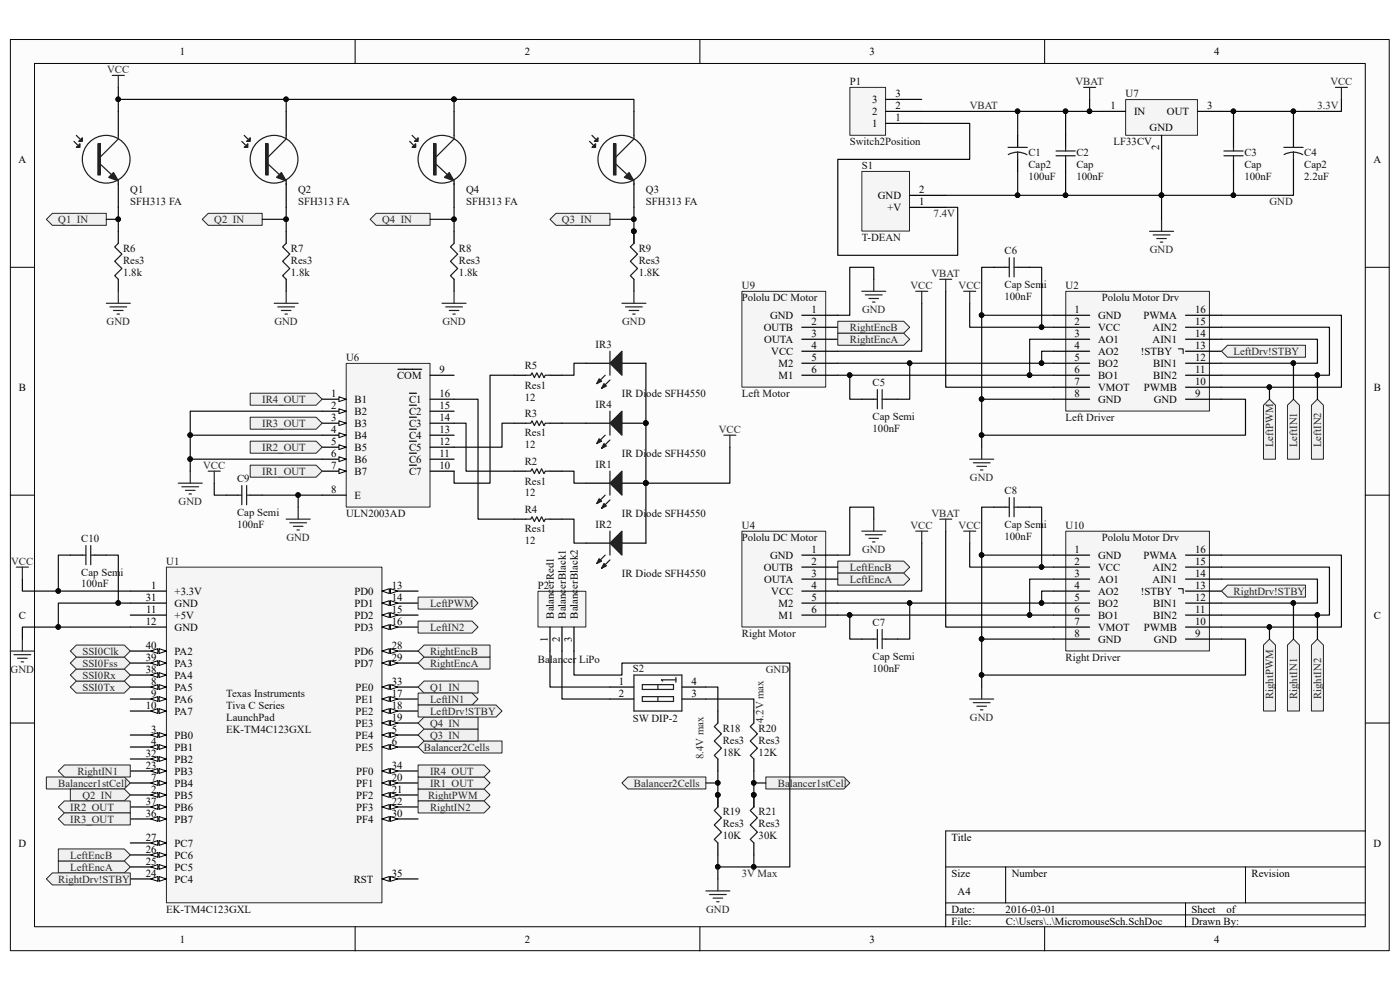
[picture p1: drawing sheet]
<svg xmlns="http://www.w3.org/2000/svg" width="297mm" height="210mm" viewBox="0 0 297 210" stroke-linecap="round" stroke-linejoin="round" font-family="sans-serif">
<defs><g id="words">
<g font-size="2.3">
<text x="38.2" y="11.7">1</text>
<text x="111.3" y="11.7">2</text>
<text x="184.5" y="11.7">3</text>
<text x="257.6" y="11.7">4</text>
<text x="185" y="21.8">3</text>
<text x="189.9" y="23.1">2</text>
<text x="189.9" y="20.6">3</text>
<text x="235.6" y="23.1">1</text>
<text x="256.1" y="23.1">3</text>
<text x="185" y="27">1</text>
<text x="185" y="24.4">2</text>
<text x="189.9" y="25.7">1</text>
<text x="240.6" y="24.4">IN</text>
<text x="243.9" y="27.7">GND</text>
<text x="247.6" y="24.4">OUT</text>
<text x="3.9" y="34.6">A</text>
<text x="245.9" y="31.9" transform="rotate(-90 245.9 31.9)">2</text>
<text x="291.4" y="34.6">A</text>
<text x="195" y="40.9">2</text>
<text x="186.2" y="42.2">GND</text>
<text x="188.3" y="44.7">+V</text>
<text x="195" y="43.5">1</text>
<text x="162.1" y="70.2">OUTB</text>
<text x="163.4" y="67.6">GND</text>
<text x="172.1" y="66.4">1</text>
<text x="172.1" y="68.9">2</text>
<text x="172.1" y="71.5">3</text>
<text x="228" y="66.4">1</text>
<text x="228" y="68.9">2</text>
<text x="228" y="71.5">3</text>
<text x="233" y="67.6">GND</text>
<text x="233" y="70.2">VCC</text>
<text x="242.6" y="67.6">PWMA</text>
<text x="244.5" y="70.2">AIN2</text>
<text x="253.5" y="71.5">14</text>
<text x="253.5" y="68.9">15</text>
<text x="253.5" y="66.4">16</text>
<text x="162.1" y="72.7">OUTA</text>
<text x="163.6" y="75.3">VCC</text>
<text x="165.1" y="77.9">M2</text>
<text x="172.1" y="74">4</text>
<text x="172.1" y="76.6">5</text>
<text x="228" y="74">4</text>
<text x="228" y="76.6">5</text>
<text x="233" y="72.7">AO1</text>
<text x="233" y="75.3">AO2</text>
<text x="233" y="77.9">BO2</text>
<text x="242.1" y="75.3">!STBY</text>
<text x="244.5" y="72.7">AIN1</text>
<text x="244.6" y="77.9">BIN1</text>
<text x="253.5" y="76.6">12</text>
<text x="253.5" y="74">13</text>
<text x="4" y="82.9">B</text>
<text x="84.2" y="80.4">COM</text>
<text x="93.3" y="79.1">9</text>
<text x="165.1" y="80.4">M1</text>
<text x="172.1" y="79.1">6</text>
<text x="228" y="79.1">6</text>
<text x="228" y="81.7">7</text>
<text x="233" y="80.4">BO1</text>
<text x="233" y="82.9">VMOT</text>
<text x="242.7" y="82.9">PWMB</text>
<text x="244.6" y="80.4">BIN2</text>
<text x="253.5" y="81.7">10</text>
<text x="253.5" y="79.1">11</text>
<text x="291.5" y="82.9">B</text>
<text x="70.2" y="84.2">1</text>
<text x="70.2" y="86.7">2</text>
<text x="70.2" y="89.3">3</text>
<text x="75.2" y="85.5">B1</text>
<text x="75.2" y="88">B2</text>
<text x="86.8" y="85.5">C1</text>
<text x="86.8" y="88">C2</text>
<text x="93.3" y="84.2">16</text>
<text x="93.3" y="89.3">14</text>
<text x="93.3" y="86.7">15</text>
<text x="228" y="84.2">8</text>
<text x="233" y="85.5">GND</text>
<text x="244.8" y="85.5">GND</text>
<text x="253.5" y="84.2">9</text>
<text x="70.2" y="91.8">4</text>
<text x="70.2" y="94.4">5</text>
<text x="75.2" y="90.6">B3</text>
<text x="75.2" y="93.1">B4</text>
<text x="75.2" y="95.6">B5</text>
<text x="86.8" y="90.6">C3</text>
<text x="86.8" y="93.1">C4</text>
<text x="86.8" y="95.6">C5</text>
<text x="93.3" y="91.8">13</text>
<text x="93.3" y="94.4">12</text>
<text x="70.2" y="96.9">6</text>
<text x="70.2" y="99.4">7</text>
<text x="75.2" y="98.2">B6</text>
<text x="75.2" y="100.7">B7</text>
<text x="86.8" y="98.2">C6</text>
<text x="86.8" y="100.7">C7</text>
<text x="93.3" y="96.9">11</text>
<text x="93.3" y="99.4">10</text>
<text x="70.2" y="104.6">8</text>
<text x="75.2" y="105.8">E</text>
<text x="163.4" y="118.5">GND</text>
<text x="172.1" y="117.3">1</text>
<text x="172.1" y="119.8">2</text>
<text x="228" y="117.3">1</text>
<text x="228" y="119.8">2</text>
<text x="233" y="118.5">GND</text>
<text x="242.6" y="118.5">PWMA</text>
<text x="253.5" y="119.8">15</text>
<text x="253.5" y="117.3">16</text>
<text x="32.1" y="124.9">1</text>
<text x="83.1" y="124.9">13</text>
<text x="162.1" y="121.1">OUTB</text>
<text x="162.1" y="123.6">OUTA</text>
<text x="172.1" y="122.3">3</text>
<text x="172.1" y="124.9">4</text>
<text x="228" y="122.3">3</text>
<text x="228" y="124.9">4</text>
<text x="233" y="121.1">VCC</text>
<text x="233" y="123.6">AO1</text>
<text x="244.5" y="123.6">AIN1</text>
<text x="244.5" y="121.1">AIN2</text>
<text x="253.5" y="124.9">13</text>
<text x="253.5" y="122.3">14</text>
<text x="4" y="131.3">C</text>
<text x="30.9" y="127.4">31</text>
<text x="31" y="130">11</text>
<text x="37" y="126.2">+3.3V</text>
<text x="37" y="131.3">+5V</text>
<text x="37" y="128.7">GND</text>
<text x="75.2" y="126.2">PD0</text>
<text x="75.2" y="128.7">PD1</text>
<text x="75.2" y="131.3">PD2</text>
<text x="83.1" y="127.4">14</text>
<text x="83.1" y="130">15</text>
<text x="117.5" y="131.2" transform="rotate(-90 117.5 131.2)">BalancerRed1</text>
<text x="120" y="131.2" transform="rotate(-90 120 131.2)">BalancerBlack1</text>
<text x="122.6" y="131.2" transform="rotate(-90 122.6 131.2)">BalancerBlack2</text>
<text x="163.6" y="126.2">VCC</text>
<text x="165.1" y="128.7">M2</text>
<text x="165.1" y="131.3">M1</text>
<text x="172.1" y="127.4">5</text>
<text x="172.1" y="130">6</text>
<text x="228" y="127.4">5</text>
<text x="228" y="130">6</text>
<text x="233" y="126.2">AO2</text>
<text x="233" y="128.7">BO2</text>
<text x="233" y="131.3">BO1</text>
<text x="242.1" y="126.2">!STBY</text>
<text x="244.6" y="131.3">BIN2</text>
<text x="244.6" y="128.7">BIN1</text>
<text x="253.5" y="130">11</text>
<text x="253.5" y="127.4">12</text>
<text x="291.5" y="131.3">C</text>
<text x="30.9" y="132.5">12</text>
<text x="30.9" y="137.6">40</text>
<text x="37" y="133.8">GND</text>
<text x="75.2" y="133.8">PD3</text>
<text x="83.1" y="132.5">16</text>
<text x="83.1" y="137.6">28</text>
<text x="116.2" y="136.2" transform="rotate(-90 116.2 136.2)">1</text>
<text x="118.7" y="136.2" transform="rotate(-90 118.7 136.2)">2</text>
<text x="121.3" y="136.2" transform="rotate(-90 121.3 136.2)">3</text>
<text x="228" y="132.5">7</text>
<text x="228" y="135.1">8</text>
<text x="233" y="133.8">VMOT</text>
<text x="233" y="136.4">GND</text>
<text x="242.7" y="133.8">PWMB</text>
<text x="244.8" y="136.4">GND</text>
<text x="253.5" y="135.1">9</text>
<text x="253.5" y="132.5">10</text>
<text x="30.9" y="142.7">38</text>
<text x="30.9" y="140.2">39</text>
<text x="37" y="144">PA4</text>
<text x="37" y="141.4">PA3</text>
<text x="37" y="138.9">PA2</text>
<text x="75.2" y="138.9">PD6</text>
<text x="75.2" y="141.4">PD7</text>
<text x="83.1" y="140.2">29</text>
<text x="32.1" y="145.2">8</text>
<text x="32.1" y="147.8">9</text>
<text x="37" y="146.5">PA5</text>
<text x="37" y="149.1">PA6</text>
<text x="75.4" y="149.1">PE1</text>
<text x="75.4" y="146.5">PE0</text>
<text x="83.1" y="147.8">17</text>
<text x="83.1" y="145.2">33</text>
<text x="131.3" y="145.2">1</text>
<text x="131.3" y="147.8">2</text>
<text x="146.7" y="145.2">4</text>
<text x="146.7" y="147.8">3</text>
<text x="30.9" y="150.3">10</text>
<text x="32.1" y="155.4">3</text>
<text x="37" y="151.6">PA7</text>
<text x="75.4" y="151.6">PE2</text>
<text x="75.4" y="154.1">PE3</text>
<text x="83.1" y="155.4">5</text>
<text x="83.1" y="150.3">18</text>
<text x="83.1" y="152.9">19</text>
<text x="30.9" y="160.5">32</text>
<text x="32.1" y="158">4</text>
<text x="37" y="156.7">PB0</text>
<text x="37" y="159.3">PB1</text>
<text x="37" y="161.8">PB2</text>
<text x="75.4" y="156.7">PE4</text>
<text x="75.4" y="159.3">PE5</text>
<text x="83.1" y="158">6</text>
<text x="30.9" y="163.1">23</text>
<text x="32.1" y="165.6">7</text>
<text x="37" y="166.9">PB4</text>
<text x="37" y="164.3">PB3</text>
<text x="75.6" y="166.9">PF1</text>
<text x="75.6" y="164.3">PF0</text>
<text x="83.1" y="165.6">20</text>
<text x="83.1" y="163.1">34</text>
<text x="30.9" y="173.2">36</text>
<text x="30.9" y="170.7">37</text>
<text x="32.1" y="168.1">2</text>
<text x="37" y="169.4">PB5</text>
<text x="37" y="172">PB6</text>
<text x="75.6" y="169.4">PF2</text>
<text x="75.6" y="172">PF3</text>
<text x="83.1" y="168.1">21</text>
<text x="83.1" y="170.7">22</text>
<text x="83.1" y="173.2">30</text>
<text x="3.9" y="179.6">D</text>
<text x="30.9" y="178.3">27</text>
<text x="37" y="179.6">PC7</text>
<text x="37" y="174.5">PB7</text>
<text x="75.6" y="174.5">PF4</text>
<text x="201.9" y="178.3">Title</text>
<text x="291.4" y="179.6">D</text>
<text x="30.9" y="186">24</text>
<text x="30.9" y="183.4">25</text>
<text x="30.9" y="180.8">26</text>
<text x="37" y="184.7">PC5</text>
<text x="37" y="182.2">PC6</text>
<text x="83.1" y="186">35</text>
<text x="201.9" y="186">Size</text>
<text x="214.6" y="186">Number</text>
<text x="265.5" y="186">Revision</text>
<text x="37" y="187.2">PC4</text>
<text x="75.1" y="187.2">RST</text>
<text x="203.2" y="189.8">A4</text>
<text x="201.9" y="193.6">Date:</text>
<text x="201.9" y="196.1">File:</text>
<text x="213.3" y="193.6">2016-03-01</text>
<text x="213.4" y="196.1">C:\Users\..\MicromouseSch.SchDoc</text>
<text x="252.8" y="193.6">Sheet</text>
<text x="252.8" y="196.1">Drawn By:</text>
<text x="260.2" y="193.6">of</text>
<text x="38.2" y="199.9">1</text>
<text x="111.3" y="199.9">2</text>
<text x="184.5" y="199.9">3</text>
<text x="257.6" y="199.9">4</text>
</g>
<g font-size="2.3" fill="#262626">
<text x="22.7" y="15.5">VCC</text>
<text x="205.7" y="23.1">VBAT</text>
<text x="228.2" y="18">VBAT</text>
<text x="279.5" y="23.1">3.3V</text>
<text x="282.2" y="18">VCC</text>
<text x="12.4" y="47.3">Q1_IN</text>
<text x="45.5" y="47.3">Q2_IN</text>
<text x="81.1" y="47.3">Q4_IN</text>
<text x="119.2" y="47.3">Q3_IN</text>
<text x="198.1" y="46">7.4V</text>
<text x="269.3" y="43.5">GND</text>
<text x="243.9" y="53.7">GND</text>
<text x="197.6" y="58.8">VBAT</text>
<text x="193.2" y="61.3">VCC</text>
<text x="203.4" y="61.3">VCC</text>
<text x="22.6" y="68.9">GND</text>
<text x="58.2" y="68.9">GND</text>
<text x="93.9" y="68.9">GND</text>
<text x="132" y="68.9">GND</text>
<text x="180.3" y="70.2">RightEncB</text>
<text x="182.9" y="66.4">GND</text>
<text x="180.3" y="72.7">RightEncA</text>
<text x="261.7" y="75.3">LeftDrv!STBY</text>
<text x="55.6" y="85.5">IR4_OUT</text>
<text x="55.6" y="95.6">IR2_OUT</text>
<text x="55.6" y="90.6">IR3_OUT</text>
<text x="152.5" y="91.8">VCC</text>
<text x="270.1" y="94.9" transform="rotate(-90 270.1 94.9)">LeftPWM</text>
<text x="275.2" y="94.9" transform="rotate(-90 275.2 94.9)">LeftIN1</text>
<text x="280.3" y="94.9" transform="rotate(-90 280.3 94.9)">LeftIN2</text>
<text x="43.1" y="99.4">VCC</text>
<text x="55.6" y="100.7">IR1_OUT</text>
<text x="205.8" y="102">GND</text>
<text x="37.9" y="107.1">GND</text>
<text x="193.2" y="112.2">VCC</text>
<text x="197.6" y="109.6">VBAT</text>
<text x="203.4" y="112.2">VCC</text>
<text x="2.4" y="119.8">VCC</text>
<text x="60.7" y="114.7">GND</text>
<text x="182.9" y="117.3">GND</text>
<text x="180.3" y="121.1">LeftEncB</text>
<text x="180.3" y="123.6">LeftEncA</text>
<text x="91.2" y="128.7">LeftPWM</text>
<text x="261.7" y="126.2">RightDrv!STBY</text>
<text x="91.2" y="133.8">LeftIN2</text>
<text x="2.2" y="142.7">GND</text>
<text x="17.5" y="144">SSI0Rx</text>
<text x="17.5" y="141.4">SSI0Fss</text>
<text x="17.5" y="138.9">SSI0Clk</text>
<text x="91.2" y="141.4">RightEncA</text>
<text x="91.2" y="138.9">RightEncB</text>
<text x="162.5" y="142.7">GND</text>
<text x="17.5" y="146.5">SSI0Tx</text>
<text x="91.2" y="146.5">Q1_IN</text>
<text x="91.2" y="149.1">LeftIN1</text>
<text x="270.1" y="148.3" transform="rotate(-90 270.1 148.3)">RightPWM</text>
<text x="275.2" y="148.3" transform="rotate(-90 275.2 148.3)">RightIN1</text>
<text x="280.3" y="148.3" transform="rotate(-90 280.3 148.3)">RightIN2</text>
<text x="91.2" y="154.1">Q4_IN</text>
<text x="91.2" y="151.6">LeftDrv!STBY</text>
<text x="162" y="153.4" transform="rotate(-90 162 153.4)">4.2V max</text>
<text x="205.8" y="152.9">GND</text>
<text x="89.9" y="159.3">Balancer2Cells</text>
<text x="91.2" y="156.7">Q3_IN</text>
<text x="149.3" y="161" transform="rotate(-90 149.3 161)">8.4V max</text>
<text x="12.4" y="166.9">Balancer1stCell</text>
<text x="16.4" y="164.3">RightIN1</text>
<text x="91.2" y="166.9">IR1_OUT</text>
<text x="91.2" y="164.3">IR4_OUT</text>
<text x="134.5" y="166.9">Balancer2Cells</text>
<text x="165" y="166.9">Balancer1stCell</text>
<text x="14.9" y="172">IR2_OUT</text>
<text x="17.5" y="169.4">Q2_IN</text>
<text x="90.8" y="169.4">RightPWM</text>
<text x="91.2" y="172">RightIN2</text>
<text x="14.9" y="174.5">IR3_OUT</text>
<text x="14.9" y="184.7">LeftEncA</text>
<text x="14.9" y="182.2">LeftEncB</text>
<text x="157.4" y="186">3V Max</text>
<text x="12.4" y="187.2">RightDrv!STBY</text>
<text x="149.8" y="193.6">GND</text>
</g>
<g font-size="2.3" fill="#0e0e0e">
<text x="180.3" y="18">P1</text>
<text x="238.8" y="20.6">U7</text>
<text x="180.3" y="30.8">Switch2Position</text>
<text x="182.8" y="35.9">S1</text>
<text x="218.2" y="33.1">C1</text>
<text x="218.2" y="35.6">Cap2</text>
<text x="228.3" y="33.1">C2</text>
<text x="228.3" y="35.6">Cap</text>
<text x="236.3" y="30.8">LF33CV</text>
<text x="264" y="33.1">C3</text>
<text x="264" y="35.6">Cap</text>
<text x="276.7" y="33.1">C4</text>
<text x="276.7" y="35.6">Cap2</text>
<text x="27.6" y="40.9">Q1</text>
<text x="63.2" y="40.9">Q2</text>
<text x="98.9" y="40.9">Q4</text>
<text x="137" y="40.9">Q3</text>
<text x="218.2" y="38.1">100uF</text>
<text x="228.3" y="38.1">100nF</text>
<text x="264" y="38.1">100nF</text>
<text x="276.7" y="38.1">2.2uF</text>
<text x="27.6" y="43.5">SFH313 FA</text>
<text x="63.2" y="43.5">SFH313 FA</text>
<text x="98.9" y="43.5">SFH313 FA</text>
<text x="137" y="43.5">SFH313 FA</text>
<text x="26.1" y="53.4">R6</text>
<text x="61.7" y="53.4">R7</text>
<text x="97.4" y="53.4">R8</text>
<text x="135.5" y="53.4">R9</text>
<text x="182.8" y="51.1">T-DEAN</text>
<text x="213.1" y="53.9">C6</text>
<text x="26.1" y="58.5">1.8k</text>
<text x="26.1" y="56">Res3</text>
<text x="61.7" y="58.5">1.8k</text>
<text x="61.7" y="56">Res3</text>
<text x="97.4" y="58.5">1.8k</text>
<text x="97.4" y="56">Res3</text>
<text x="135.5" y="58.5">1.8K</text>
<text x="135.5" y="56">Res3</text>
<text x="157.4" y="63.8">Pololu DC Motor</text>
<text x="157.4" y="61.3">U9</text>
<text x="213.1" y="63.6">100nF</text>
<text x="213.1" y="61">Cap Semi</text>
<text x="226.1" y="61.3">U2</text>
<text x="233.7" y="63.8">Pololu Motor Drv</text>
<text x="73.4" y="76.6">U6</text>
<text x="126.4" y="73.7">IR3</text>
<text x="111.3" y="78.4">R5</text>
<text x="111.3" y="82.4">Res1</text>
<text x="185.1" y="81.9">C5</text>
<text x="111.3" y="88.5">R3</text>
<text x="111.3" y="85">12</text>
<text x="126.4" y="86.5">IR4</text>
<text x="132" y="84.2">IR Diode SFH4550</text>
<text x="157.4" y="84.2">Left Motor</text>
<text x="185.1" y="89">Cap Semi</text>
<text x="226.1" y="89.3">Left Driver</text>
<text x="111.3" y="95.1">12</text>
<text x="111.3" y="92.6">Res1</text>
<text x="185.1" y="91.6">100nF</text>
<text x="111.3" y="98.7">R2</text>
<text x="126.4" y="99.2">IR1</text>
<text x="132" y="96.9">IR Diode SFH4550</text>
<text x="50.3" y="102.2">C9</text>
<text x="111.3" y="105.3">12</text>
<text x="111.3" y="102.8">Res1</text>
<text x="213.1" y="104.8">C8</text>
<text x="50.3" y="111.9">100nF</text>
<text x="50.3" y="109.4">Cap Semi</text>
<text x="73.4" y="109.6">ULN2003AD</text>
<text x="111.3" y="108.9">R4</text>
<text x="111.3" y="112.9">Res1</text>
<text x="126.4" y="111.9">IR2</text>
<text x="132" y="109.6">IR Diode SFH4550</text>
<text x="157.4" y="112.2">U4</text>
<text x="213.1" y="111.9">Cap Semi</text>
<text x="226.1" y="112.2">U10</text>
<text x="17.2" y="115">C10</text>
<text x="35.3" y="119.8">U1</text>
<text x="111.3" y="115.5">12</text>
<text x="157.4" y="114.7">Pololu DC Motor</text>
<text x="213.1" y="114.5">100nF</text>
<text x="233.7" y="114.7">Pololu Motor Drv</text>
<text x="17.2" y="124.6">100nF</text>
<text x="17.2" y="122.1">Cap Semi</text>
<text x="114.1" y="124.9">P2</text>
<text x="132" y="122.3">IR Diode SFH4550</text>
<text x="157.4" y="135.1">Right Motor</text>
<text x="185.1" y="132.8">C7</text>
<text x="114.1" y="140.7">Balancer LiPo</text>
<text x="134.2" y="142.5">S2</text>
<text x="185.1" y="142.5">100nF</text>
<text x="185.1" y="139.9">Cap Semi</text>
<text x="226.1" y="140.2">Right Driver</text>
<text x="48" y="147.8">Texas Instruments</text>
<text x="48" y="150.3">Tiva C Series</text>
<text x="48" y="152.9">LaunchPad</text>
<text x="48" y="155.4">EK-TM4C123GXL</text>
<text x="134.2" y="153.1">SW DIP-2</text>
<text x="153.3" y="155.2">R18</text>
<text x="161" y="155.2">R20</text>
<text x="153.3" y="160.3">18K</text>
<text x="153.3" y="157.7">Res3</text>
<text x="161" y="160.3">12K</text>
<text x="161" y="157.7">Res3</text>
<text x="153.3" y="173">R19</text>
<text x="161" y="173">R21</text>
<text x="153.3" y="178.1">10K</text>
<text x="153.3" y="175.5">Res3</text>
<text x="161" y="178.1">30K</text>
<text x="161" y="175.5">Res3</text>
<text x="35.3" y="193.6">EK-TM4C123GXL</text>
</g>
</g></defs>
<path d="M2.2 8.4h292.5v193.3h-292.5z" fill="#fcfcfc"/>
<path d="M2.2 8.4h292.5v193.3h-292.5z" fill="none" stroke="#000" stroke-width=".21"/>
<path d="M7.4 13.5h282.2v183.1h-282.2z" fill="#fcfcfc"/>
<g fill="none" stroke="#000" stroke-width=".21">
<path d="M7.3 13.5h282.3v183.1h-282.3zM75.3 8.4v5.1M148.5 8.4v5.1M221.6 8.4v5.1M2.2 56.7h5.1M289.7 56.7h5.1M2.2 105h5.1M289.7 105h5.1M2.2 153.4h5.1M289.7 153.4h5.1M289.7 176.3h-89.1v20.3M75.3 196.6v5.1"/>
<path d="M148.5 196.6v5.1M200.6 183.9h89.1M200.6 191.5h89.1M200.6 194.1h89.1M213.4 183.9v7.6M221.6 196.6v5.1M251.5 191.5v5.1M264.2 183.9v7.6"/>
</g>
<path d="M35.3 120.4h45.7v71.1h-45.7z" fill="#f5f5f5"/>
<path d="M35.3 120.3h45.7v71.2h-45.7z" fill="none" stroke="#262626" stroke-width=".21"/>
<path d="M27.6 125.4h7.7M27.6 168.6h7.7" fill="none" stroke="#000" stroke-width=".25"/>
<path d="M33.7 168.1l1.6 .5-1.6 .6z" fill="#fcfcfc"/>
<path d="M33.7 168.1l1.6 .5-1.6 .6z" fill="none" stroke="#000" stroke-width=".21"/>
<path d="M32 168.6l1.5-.5v1.1z" fill="#fcfcfc"/>
<path d="M32 168.6l1.5-.5v1.1z" fill="none" stroke="#000" stroke-width=".21"/>
<path d="M27.6 155.9h7.7" fill="none" stroke="#000" stroke-width=".25"/>
<path d="M33.7 155.4l1.6 .5-1.6 .5z" fill="#fcfcfc"/>
<path d="M33.7 155.4l1.6 .5-1.6 .5z" fill="none" stroke="#000" stroke-width=".21"/>
<path d="M32 155.9l1.5-.5v1z" fill="#fcfcfc"/>
<path d="M32 155.9l1.5-.5v1z" fill="none" stroke="#000" stroke-width=".21"/>
<path d="M27.6 158.5h7.7" fill="none" stroke="#000" stroke-width=".25"/>
<path d="M33.7 158l1.6 .5-1.6 .5z" fill="#fcfcfc"/>
<path d="M33.7 158l1.6 .5-1.6 .5z" fill="none" stroke="#000" stroke-width=".21"/>
<path d="M32 158.5l1.5-.5v1z" fill="#fcfcfc"/>
<path d="M32 158.5l1.5-.5v1z" fill="none" stroke="#000" stroke-width=".21"/>
<path d="M81.1 155.9h7.6" fill="none" stroke="#000" stroke-width=".25"/>
<path d="M81.1 155.9l1.5-.5v1z" fill="#fcfcfc"/>
<path d="M81.1 155.9l1.5-.5v1z" fill="none" stroke="#000" stroke-width=".21"/>
<path d="M82.8 155.4l1.6 .5-1.6 .5z" fill="#fcfcfc"/>
<path d="M82.8 155.4l1.6 .5-1.6 .5z" fill="none" stroke="#000" stroke-width=".21"/>
<path d="M81.1 158.5h7.6" fill="none" stroke="#000" stroke-width=".25"/>
<path d="M81.1 158.5l1.5-.5v1z" fill="#fcfcfc"/>
<path d="M81.1 158.5l1.5-.5v1z" fill="none" stroke="#000" stroke-width=".21"/>
<path d="M82.8 158l1.6 .5-1.6 .5z" fill="#fcfcfc"/>
<path d="M82.8 158l1.6 .5-1.6 .5z" fill="none" stroke="#000" stroke-width=".21"/>
<path d="M27.6 166.1h7.7" fill="none" stroke="#000" stroke-width=".25"/>
<path d="M33.7 165.6l1.6 .5-1.6 .5z" fill="#fcfcfc"/>
<path d="M33.7 165.6l1.6 .5-1.6 .5z" fill="none" stroke="#000" stroke-width=".21"/>
<path d="M32 166.1l1.5-.5v1z" fill="#fcfcfc"/>
<path d="M32 166.1l1.5-.5v1z" fill="none" stroke="#000" stroke-width=".21"/>
<path d="M27.6 145.7h7.7" fill="none" stroke="#000" stroke-width=".25"/>
<path d="M33.7 145.2l1.6 .5-1.6 .6z" fill="#fcfcfc"/>
<path d="M33.7 145.2l1.6 .5-1.6 .6z" fill="none" stroke="#000" stroke-width=".21"/>
<path d="M32 145.7l1.5-.5v1.1z" fill="#fcfcfc"/>
<path d="M32 145.7l1.5-.5v1.1z" fill="none" stroke="#000" stroke-width=".21"/>
<path d="M27.6 148.3h7.7" fill="none" stroke="#000" stroke-width=".25"/>
<path d="M33.7 147.8l1.6 .5-1.6 .5z" fill="#fcfcfc"/>
<path d="M33.7 147.8l1.6 .5-1.6 .5z" fill="none" stroke="#000" stroke-width=".21"/>
<path d="M32 148.3l1.5-.5v1z" fill="#fcfcfc"/>
<path d="M32 148.3l1.5-.5v1z" fill="none" stroke="#000" stroke-width=".21"/>
<path d="M27.6 150.8h7.7" fill="none" stroke="#000" stroke-width=".25"/>
<path d="M33.7 150.3l1.6 .5-1.6 .5z" fill="#fcfcfc"/>
<path d="M33.7 150.3l1.6 .5-1.6 .5z" fill="none" stroke="#000" stroke-width=".21"/>
<path d="M32 150.8l1.5-.5v1z" fill="#fcfcfc"/>
<path d="M32 150.8l1.5-.5v1z" fill="none" stroke="#000" stroke-width=".21"/>
<path d="M27.6 130.5h7.7M27.6 133h7.7M81.1 125.4h7.6" fill="none" stroke="#000" stroke-width=".25"/>
<path d="M81.1 125.4l1.5-.5v1z" fill="#fcfcfc"/>
<path d="M81.1 125.4l1.5-.5v1z" fill="none" stroke="#000" stroke-width=".21"/>
<path d="M82.8 124.9l1.6 .5-1.6 .5z" fill="#fcfcfc"/>
<path d="M82.8 124.9l1.6 .5-1.6 .5z" fill="none" stroke="#000" stroke-width=".21"/>
<path d="M81.1 127.9h7.6" fill="none" stroke="#000" stroke-width=".25"/>
<path d="M81.1 127.9l1.5-.5v1z" fill="#fcfcfc"/>
<path d="M81.1 127.9l1.5-.5v1z" fill="none" stroke="#000" stroke-width=".21"/>
<path d="M82.8 127.4l1.6 .5-1.6 .5z" fill="#fcfcfc"/>
<path d="M82.8 127.4l1.6 .5-1.6 .5z" fill="none" stroke="#000" stroke-width=".21"/>
<path d="M81.1 130.5h7.6" fill="none" stroke="#000" stroke-width=".25"/>
<path d="M81.1 130.5l1.5-.5v1z" fill="#fcfcfc"/>
<path d="M81.1 130.5l1.5-.5v1z" fill="none" stroke="#000" stroke-width=".21"/>
<path d="M82.8 130l1.6 .5-1.6 .5z" fill="#fcfcfc"/>
<path d="M82.8 130l1.6 .5-1.6 .5z" fill="none" stroke="#000" stroke-width=".21"/>
<path d="M81.1 133h7.6" fill="none" stroke="#000" stroke-width=".25"/>
<path d="M81.1 133l1.5-.5v1z" fill="#fcfcfc"/>
<path d="M81.1 133l1.5-.5v1z" fill="none" stroke="#000" stroke-width=".21"/>
<path d="M82.8 132.5l1.6 .5-1.6 .5z" fill="#fcfcfc"/>
<path d="M82.8 132.5l1.6 .5-1.6 .5z" fill="none" stroke="#000" stroke-width=".21"/>
<path d="M81.1 148.3h7.6" fill="none" stroke="#000" stroke-width=".25"/>
<path d="M81.1 148.3l1.5-.5v1z" fill="#fcfcfc"/>
<path d="M81.1 148.3l1.5-.5v1z" fill="none" stroke="#000" stroke-width=".21"/>
<path d="M82.8 147.8l1.6 .5-1.6 .5z" fill="#fcfcfc"/>
<path d="M82.8 147.8l1.6 .5-1.6 .5z" fill="none" stroke="#000" stroke-width=".21"/>
<path d="M81.1 150.8h7.6" fill="none" stroke="#000" stroke-width=".25"/>
<path d="M81.1 150.8l1.5-.5v1z" fill="#fcfcfc"/>
<path d="M81.1 150.8l1.5-.5v1z" fill="none" stroke="#000" stroke-width=".21"/>
<path d="M82.8 150.3l1.6 .5-1.6 .5z" fill="#fcfcfc"/>
<path d="M82.8 150.3l1.6 .5-1.6 .5z" fill="none" stroke="#000" stroke-width=".21"/>
<path d="M81.1 153.4h7.6" fill="none" stroke="#000" stroke-width=".25"/>
<path d="M81.1 153.4l1.5-.5v1z" fill="#fcfcfc"/>
<path d="M81.1 153.4l1.5-.5v1z" fill="none" stroke="#000" stroke-width=".21"/>
<path d="M82.8 152.9l1.6 .5-1.6 .5z" fill="#fcfcfc"/>
<path d="M82.8 152.9l1.6 .5-1.6 .5z" fill="none" stroke="#000" stroke-width=".21"/>
<path d="M81.1 166.1h7.6" fill="none" stroke="#000" stroke-width=".25"/>
<path d="M81.1 166.1l1.5-.5v1z" fill="#fcfcfc"/>
<path d="M81.1 166.1l1.5-.5v1z" fill="none" stroke="#000" stroke-width=".21"/>
<path d="M82.8 165.6l1.6 .5-1.6 .5z" fill="#fcfcfc"/>
<path d="M82.8 165.6l1.6 .5-1.6 .5z" fill="none" stroke="#000" stroke-width=".21"/>
<path d="M81.1 168.6h7.6" fill="none" stroke="#000" stroke-width=".25"/>
<path d="M81.1 168.6l1.5-.5v1.1z" fill="#fcfcfc"/>
<path d="M81.1 168.6l1.5-.5v1.1z" fill="none" stroke="#000" stroke-width=".21"/>
<path d="M82.8 168.1l1.6 .5-1.6 .6z" fill="#fcfcfc"/>
<path d="M82.8 168.1l1.6 .5-1.6 .6z" fill="none" stroke="#000" stroke-width=".21"/>
<path d="M81.1 171.2h7.6" fill="none" stroke="#000" stroke-width=".25"/>
<path d="M81.1 171.2l1.5-.5v1z" fill="#fcfcfc"/>
<path d="M81.1 171.2l1.5-.5v1z" fill="none" stroke="#000" stroke-width=".21"/>
<path d="M82.8 170.7l1.6 .5-1.6 .5z" fill="#fcfcfc"/>
<path d="M82.8 170.7l1.6 .5-1.6 .5z" fill="none" stroke="#000" stroke-width=".21"/>
<path d="M27.6 163.6h7.7" fill="none" stroke="#000" stroke-width=".25"/>
<path d="M33.7 163l1.6 .6-1.6 .5z" fill="#fcfcfc"/>
<path d="M33.7 163l1.6 .6-1.6 .5z" fill="none" stroke="#000" stroke-width=".21"/>
<path d="M32 163.6l1.5-.6v1.1z" fill="#fcfcfc"/>
<path d="M32 163.6l1.5-.6v1.1z" fill="none" stroke="#000" stroke-width=".21"/>
<path d="M27.6 186.5h7.7" fill="none" stroke="#000" stroke-width=".25"/>
<path d="M33.7 185.9l1.6 .6-1.6 .5z" fill="#fcfcfc"/>
<path d="M33.7 185.9l1.6 .6-1.6 .5z" fill="none" stroke="#000" stroke-width=".21"/>
<path d="M32 186.5l1.5-.6v1.1z" fill="#fcfcfc"/>
<path d="M32 186.5l1.5-.6v1.1z" fill="none" stroke="#000" stroke-width=".21"/>
<path d="M27.6 183.9h7.7" fill="none" stroke="#000" stroke-width=".25"/>
<path d="M33.7 183.4l1.6 .5-1.6 .5z" fill="#fcfcfc"/>
<path d="M33.7 183.4l1.6 .5-1.6 .5z" fill="none" stroke="#000" stroke-width=".21"/>
<path d="M32 183.9l1.5-.5v1z" fill="#fcfcfc"/>
<path d="M32 183.9l1.5-.5v1z" fill="none" stroke="#000" stroke-width=".21"/>
<path d="M27.6 181.4h7.7" fill="none" stroke="#000" stroke-width=".25"/>
<path d="M33.7 180.9l1.6 .5-1.6 .5z" fill="#fcfcfc"/>
<path d="M33.7 180.9l1.6 .5-1.6 .5z" fill="none" stroke="#000" stroke-width=".21"/>
<path d="M32 181.4l1.5-.5v1z" fill="#fcfcfc"/>
<path d="M32 181.4l1.5-.5v1z" fill="none" stroke="#000" stroke-width=".21"/>
<path d="M27.6 178.8h7.7" fill="none" stroke="#000" stroke-width=".25"/>
<path d="M33.7 178.3l1.6 .5-1.6 .5z" fill="#fcfcfc"/>
<path d="M33.7 178.3l1.6 .5-1.6 .5z" fill="none" stroke="#000" stroke-width=".21"/>
<path d="M32 178.8l1.5-.5v1z" fill="#fcfcfc"/>
<path d="M32 178.8l1.5-.5v1z" fill="none" stroke="#000" stroke-width=".21"/>
<path d="M81.1 138.1h7.6" fill="none" stroke="#000" stroke-width=".25"/>
<path d="M81.1 138.1l1.5-.5v1z" fill="#fcfcfc"/>
<path d="M81.1 138.1l1.5-.5v1z" fill="none" stroke="#000" stroke-width=".21"/>
<path d="M82.8 137.6l1.6 .5-1.6 .5z" fill="#fcfcfc"/>
<path d="M82.8 137.6l1.6 .5-1.6 .5z" fill="none" stroke="#000" stroke-width=".21"/>
<path d="M81.1 140.7h7.6" fill="none" stroke="#000" stroke-width=".25"/>
<path d="M81.1 140.7l1.5-.6v1.1z" fill="#fcfcfc"/>
<path d="M81.1 140.7l1.5-.6v1.1z" fill="none" stroke="#000" stroke-width=".21"/>
<path d="M82.8 140.1l1.6 .6-1.6 .5z" fill="#fcfcfc"/>
<path d="M82.8 140.1l1.6 .6-1.6 .5z" fill="none" stroke="#000" stroke-width=".21"/>
<path d="M81.1 173.7h7.6" fill="none" stroke="#000" stroke-width=".25"/>
<path d="M81.1 173.7l1.5-.5v1z" fill="#fcfcfc"/>
<path d="M81.1 173.7l1.5-.5v1z" fill="none" stroke="#000" stroke-width=".21"/>
<path d="M82.8 173.2l1.6 .5-1.6 .5z" fill="#fcfcfc"/>
<path d="M82.8 173.2l1.6 .5-1.6 .5z" fill="none" stroke="#000" stroke-width=".21"/>
<path d="M27.6 127.9h7.7M27.6 161h7.7" fill="none" stroke="#000" stroke-width=".25"/>
<path d="M33.7 160.5l1.6 .5-1.6 .5z" fill="#fcfcfc"/>
<path d="M33.7 160.5l1.6 .5-1.6 .5z" fill="none" stroke="#000" stroke-width=".21"/>
<path d="M32 161l1.5-.5v1z" fill="#fcfcfc"/>
<path d="M32 161l1.5-.5v1z" fill="none" stroke="#000" stroke-width=".21"/>
<path d="M81.1 145.7h7.6" fill="none" stroke="#000" stroke-width=".25"/>
<path d="M81.1 145.7l1.5-.5v1.1z" fill="#fcfcfc"/>
<path d="M81.1 145.7l1.5-.5v1.1z" fill="none" stroke="#000" stroke-width=".21"/>
<path d="M82.8 145.2l1.6 .5-1.6 .6z" fill="#fcfcfc"/>
<path d="M82.8 145.2l1.6 .5-1.6 .6z" fill="none" stroke="#000" stroke-width=".21"/>
<path d="M81.1 163.6h7.6" fill="none" stroke="#000" stroke-width=".25"/>
<path d="M81.1 163.6l1.5-.6v1.1z" fill="#fcfcfc"/>
<path d="M81.1 163.6l1.5-.6v1.1z" fill="none" stroke="#000" stroke-width=".21"/>
<path d="M82.8 163l1.6 .6-1.6 .5z" fill="#fcfcfc"/>
<path d="M82.8 163l1.6 .6-1.6 .5z" fill="none" stroke="#000" stroke-width=".21"/>
<path d="M81.1 186.5h7.6" fill="none" stroke="#000" stroke-width=".25"/>
<path d="M81.1 186.5l1.5-.6v1.1z" fill="#fcfcfc"/>
<path d="M81.1 186.5l1.5-.6v1.1z" fill="none" stroke="#000" stroke-width=".21"/>
<path d="M82.8 185.9l1.6 .6-1.6 .5z" fill="#fcfcfc"/>
<path d="M82.8 185.9l1.6 .6-1.6 .5z" fill="none" stroke="#000" stroke-width=".21"/>
<path d="M27.6 173.7h7.7" fill="none" stroke="#000" stroke-width=".25"/>
<path d="M33.7 173.2l1.6 .5-1.6 .5z" fill="#fcfcfc"/>
<path d="M33.7 173.2l1.6 .5-1.6 .5z" fill="none" stroke="#000" stroke-width=".21"/>
<path d="M32 173.7l1.5-.5v1z" fill="#fcfcfc"/>
<path d="M32 173.7l1.5-.5v1z" fill="none" stroke="#000" stroke-width=".21"/>
<path d="M27.6 171.2h7.7" fill="none" stroke="#000" stroke-width=".25"/>
<path d="M33.7 170.7l1.6 .5-1.6 .5z" fill="#fcfcfc"/>
<path d="M33.7 170.7l1.6 .5-1.6 .5z" fill="none" stroke="#000" stroke-width=".21"/>
<path d="M32 171.2l1.5-.5v1z" fill="#fcfcfc"/>
<path d="M32 171.2l1.5-.5v1z" fill="none" stroke="#000" stroke-width=".21"/>
<path d="M27.6 143.2h7.7" fill="none" stroke="#000" stroke-width=".25"/>
<path d="M33.7 142.7l1.6 .5-1.6 .5z" fill="#fcfcfc"/>
<path d="M33.7 142.7l1.6 .5-1.6 .5z" fill="none" stroke="#000" stroke-width=".21"/>
<path d="M32 143.2l1.5-.5v1z" fill="#fcfcfc"/>
<path d="M32 143.2l1.5-.5v1z" fill="none" stroke="#000" stroke-width=".21"/>
<path d="M27.6 140.7h7.7" fill="none" stroke="#000" stroke-width=".25"/>
<path d="M33.7 140.1l1.6 .6-1.6 .5z" fill="#fcfcfc"/>
<path d="M33.7 140.1l1.6 .6-1.6 .5z" fill="none" stroke="#000" stroke-width=".21"/>
<path d="M32 140.7l1.5-.6v1.1z" fill="#fcfcfc"/>
<path d="M32 140.7l1.5-.6v1.1z" fill="none" stroke="#000" stroke-width=".21"/>
<path d="M27.6 138.1h7.7" fill="none" stroke="#000" stroke-width=".25"/>
<path d="M33.7 137.6l1.6 .5-1.6 .5z" fill="#fcfcfc"/>
<path d="M33.7 137.6l1.6 .5-1.6 .5z" fill="none" stroke="#000" stroke-width=".21"/>
<path d="M32 138.1l1.5-.5v1z" fill="#fcfcfc"/>
<path d="M32 138.1l1.5-.5v1z" fill="none" stroke="#000" stroke-width=".21"/>
<path d="M226.1 61.8h30.5v25.4h-30.5z" fill="#f5f5f5"/>
<path d="M226.1 61.8h30.5v25.4h-30.5z" fill="none" stroke="#262626" stroke-width=".21"/>
<g fill="none" stroke="#000" stroke-width=".25">
<path d="M223.5 66.9h7.7M223.5 69.4h7.7M223.5 72h7.7M223.5 74.5h7.7M223.5 77.1h7.7M223.5 79.6h7.7M251.5 66.9h7.6M251.5 69.4h7.6M251.5 72h7.6M251.5 74.5h7.6M251.5 77.1h7.6M251.5 79.6h7.6"/>
<path d="M223.5 82.1h7.7M223.5 84.7h7.7M251.5 82.1h7.6M251.5 84.7h7.6"/>
</g>
<path d="M250 74h1v1" fill="none" stroke="#000" stroke-width=".21"/>
<path d="M157.4 61.8h17.8v20.3h-17.8z" fill="#f5f5f5"/>
<path d="M157.4 61.8h17.8v20.3h-17.8z" fill="none" stroke="#262626" stroke-width=".21"/>
<path d="M170.1 66.9h7.6M170.1 69.4h7.6M170.1 72h7.6M170.1 74.5h7.6M170.1 77.1h7.6M170.1 79.6h7.6M124.3 102.5h5.1M131.9 102.5h5.1" fill="none" stroke="#000" stroke-width=".25"/>
<circle cx="137" cy="102.5" r=".48" fill="#0e0e0e" stroke="#0e0e0e" stroke-width=".21"/>
<path d="M129.4 102.5l2.5-2.5v5z" fill="#1c1c1c"/>
<path d="M128.4 105l-1.8 1.8M129.4 102.5l2.5-2.5v5zM129.4 106.1l-1.8 1.7" fill="none" stroke="#1c1c1c" stroke-width=".25"/>
<path d="M127.1 105.8l.5 .5-1 .5z" fill="#1c1c1c"/>
<path d="M127.1 105.8l.5 .5-1 .5z" fill="none" stroke="#1c1c1c" stroke-width=".25"/>
<path d="M128.1 106.8l.5 .5-1 .5z" fill="#1c1c1c"/>
<path d="M129.4 100v5M128.1 106.8l.5 .5-1 .5z" fill="none" stroke="#1c1c1c" stroke-width=".25"/>
<circle cx="137" cy="102.5" r=".48" fill="#0e0e0e" stroke="#0e0e0e" stroke-width=".21"/>
<path d="M124.3 115.2h5.1M131.9 115.2h5.1" fill="none" stroke="#000" stroke-width=".25"/>
<path d="M129.4 115.2l2.5-2.5v5.1z" fill="#1c1c1c"/>
<path d="M128.4 117.8l-1.8 1.7M129.4 115.2l2.5-2.5v5.1zM129.4 118.8l-1.8 1.8" fill="none" stroke="#1c1c1c" stroke-width=".25"/>
<path d="M127.1 118.5l.5 .5-1 .5z" fill="#1c1c1c"/>
<path d="M127.1 118.5l.5 .5-1 .5z" fill="none" stroke="#1c1c1c" stroke-width=".25"/>
<path d="M128.1 119.5l.5 .6-1 .5z" fill="#1c1c1c"/>
<path d="M128.1 119.5l.5 .6-1 .5zM129.4 112.7v5.1" fill="none" stroke="#1c1c1c" stroke-width=".25"/>
<path d="M124.3 77.1h5.1M131.9 77.1h5.1" fill="none" stroke="#000" stroke-width=".25"/>
<path d="M129.4 77.1l2.5-2.6v5.1z" fill="#1c1c1c"/>
<path d="M128.4 79.6l-1.8 1.8M129.4 77.1l2.5-2.6v5.1zM129.4 80.6l-1.8 1.8" fill="none" stroke="#1c1c1c" stroke-width=".25"/>
<path d="M127.1 80.4l.5 .5-1 .5z" fill="#1c1c1c"/>
<path d="M127.1 80.4l.5 .5-1 .5z" fill="none" stroke="#1c1c1c" stroke-width=".25"/>
<path d="M128.1 81.4l.5 .5-1 .5z" fill="#1c1c1c"/>
<path d="M129.4 74.5v5.1M128.1 81.4l.5 .5-1 .5z" fill="none" stroke="#1c1c1c" stroke-width=".25"/>
<path d="M124.3 89.8h5.1M131.9 89.8h5.1" fill="none" stroke="#000" stroke-width=".25"/>
<circle cx="137" cy="89.8" r=".48" fill="#0e0e0e" stroke="#0e0e0e" stroke-width=".21"/>
<path d="M129.4 89.8l2.5-2.6v5.1z" fill="#1c1c1c"/>
<path d="M128.4 92.3l-1.8 1.8M129.4 89.8l2.5-2.6v5.1zM129.4 93.3l-1.8 1.8" fill="none" stroke="#1c1c1c" stroke-width=".25"/>
<path d="M127.1 93.1l.5 .5-1 .5z" fill="#1c1c1c"/>
<path d="M127.1 93.1l.5 .5-1 .5z" fill="none" stroke="#1c1c1c" stroke-width=".25"/>
<path d="M128.1 94.1l.5 .5-1 .5z" fill="#1c1c1c"/>
<path d="M15.7 30l.7 .8M16.2 28.7l.8 .8M128.1 94.1l.5 .5-1 .5zM129.4 87.2v5.1" fill="none" stroke="#1c1c1c" stroke-width=".25"/>
<circle cx="137" cy="89.8" r=".48" fill="#0e0e0e" stroke="#0e0e0e" stroke-width=".21"/>
<path d="M25.1 23.6v5.1M25.1 38.9v5.1" fill="none" stroke="#000" stroke-width=".25"/>
<path d="M20.8 30.5h.5v6.6h-.5z" fill-rule="evenodd" fill="#1c1c1c"/>
<path d="M20.8 30.5h.5v6.6h-.5zM21.3 34.8l3.8 3.6v.8M25.1 28.7v.8l-3.8 3.8" fill="none" stroke="#1c1c1c" stroke-width=".25"/>
<path d="M23.1 37.6l1-1 1 1.8z" fill="#1c1c1c"/>
<g fill="none" stroke="#1c1c1c" stroke-width=".25">
<path d="M23.1 37.6l1-1 1 1.8z"/>
<circle cx="22.5" cy="33.8" r="5.1"/>
</g>
<path d="M16.7 30l.8-.8v.8z" fill="#1c1c1c"/>
<path d="M16.7 30l.8-.8v.8z" fill="none" stroke="#1c1c1c" stroke-width=".25"/>
<path d="M16.2 31.3l.8-.8v.8z" fill="#1c1c1c"/>
<path d="M16.2 31.3l.8-.8v.8zM51.3 30l.8 .8M51.8 28.7l.8 .8" fill="none" stroke="#1c1c1c" stroke-width=".25"/>
<path d="M60.7 23.6v5.1M60.7 38.9v5.1" fill="none" stroke="#000" stroke-width=".25"/>
<path d="M56.4 30.5h.5v6.6h-.5z" fill-rule="evenodd" fill="#1c1c1c"/>
<path d="M56.4 30.5h.5v6.6h-.5zM56.9 34.8l3.8 3.6v.8M60.7 28.7v.8l-3.8 3.8" fill="none" stroke="#1c1c1c" stroke-width=".25"/>
<path d="M58.7 37.6l1-1 1 1.8z" fill="#1c1c1c"/>
<g fill="none" stroke="#1c1c1c" stroke-width=".25">
<path d="M58.7 37.6l1-1 1 1.8z"/>
<circle cx="58.1" cy="33.8" r="5.1"/>
</g>
<path d="M53.1 29.2v.8h-.8z" fill="#1c1c1c"/>
<path d="M53.1 29.2v.8h-.8z" fill="none" stroke="#1c1c1c" stroke-width=".25"/>
<path d="M51.8 31.3l.8-.8v.8z" fill="#1c1c1c"/>
<path d="M51.8 31.3l.8-.8v.8zM125.1 30l.7 .8M125.6 28.7l.7 .8" fill="none" stroke="#1c1c1c" stroke-width=".25"/>
<path d="M134.5 23.6v5.1M134.5 38.9v5.1" fill="none" stroke="#000" stroke-width=".25"/>
<path d="M130.2 30.5h.5v6.6h-.5z" fill-rule="evenodd" fill="#1c1c1c"/>
<path d="M130.2 30.5h.5v6.6h-.5zM130.7 34.8l3.8 3.6v.8M134.5 28.7v.8l-3.8 3.8" fill="none" stroke="#1c1c1c" stroke-width=".25"/>
<path d="M132.5 37.6l1-1 1 1.8z" fill="#1c1c1c"/>
<g fill="none" stroke="#1c1c1c" stroke-width=".25">
<path d="M132.5 37.6l1-1 1 1.8z"/>
<circle cx="131.9" cy="33.8" r="5.1"/>
</g>
<path d="M126.1 30l.8-.8v.8z" fill="#1c1c1c"/>
<path d="M126.1 30l.8-.8v.8z" fill="none" stroke="#1c1c1c" stroke-width=".25"/>
<path d="M125.6 31.3l.7-.8v.8z" fill="#1c1c1c"/>
<path d="M86.9 30l.8 .8M87.4 28.7l.8 .8M125.6 31.3l.7-.8v.8z" fill="none" stroke="#1c1c1c" stroke-width=".25"/>
<path d="M96.3 23.6v5.1M96.3 38.9v5.1" fill="none" stroke="#000" stroke-width=".25"/>
<path d="M92 30.5h.5v6.6h-.5z" fill-rule="evenodd" fill="#1c1c1c"/>
<path d="M92 30.5h.5v6.6h-.5zM92.5 34.8l3.8 3.6v.8M96.3 28.7v.8l-3.8 3.8" fill="none" stroke="#1c1c1c" stroke-width=".25"/>
<path d="M95.3 36.6l1 1.8-2-.8z" fill="#1c1c1c"/>
<g fill="none" stroke="#1c1c1c" stroke-width=".25">
<path d="M95.3 36.6l1 1.8-2-.8z"/>
<circle cx="93.8" cy="33.8" r="5.1"/>
</g>
<path d="M87.9 30l.8-.8v.8z" fill="#1c1c1c"/>
<path d="M87.9 30l.8-.8v.8z" fill="none" stroke="#1c1c1c" stroke-width=".25"/>
<path d="M88.2 30.5v.8h-.8z" fill="#1c1c1c"/>
<path d="M88.2 30.5v.8h-.8z" fill="none" stroke="#1c1c1c" stroke-width=".25"/>
<path d="M73.5 77.1h17.7v30.5h-17.7z" fill="#f5f5f5"/>
<path d="M73.4 77.1h17.8v30.5h-17.8z" fill="none" stroke="#262626" stroke-width=".21"/>
<path d="M68.3 84.7h5.1" fill="none" stroke="#000" stroke-width=".25"/>
<path d="M71.9 84.2l1.5 .5-1.5 .5z" fill="#fcfcfc"/>
<path d="M71.9 84.2l1.5 .5-1.5 .5z" fill="none" stroke="#000" stroke-width=".21"/>
<path d="M68.3 87.2h5.1" fill="none" stroke="#000" stroke-width=".25"/>
<path d="M71.9 86.7l1.5 .5-1.5 .5z" fill="#fcfcfc"/>
<path d="M71.9 86.7l1.5 .5-1.5 .5z" fill="none" stroke="#000" stroke-width=".21"/>
<path d="M68.3 89.8h5.1" fill="none" stroke="#000" stroke-width=".25"/>
<path d="M71.9 89.3l1.5 .5-1.5 .5z" fill="#fcfcfc"/>
<path d="M71.9 89.3l1.5 .5-1.5 .5z" fill="none" stroke="#000" stroke-width=".21"/>
<path d="M68.3 92.3h5.1" fill="none" stroke="#000" stroke-width=".25"/>
<path d="M71.9 91.8l1.5 .5-1.5 .5z" fill="#fcfcfc"/>
<path d="M71.9 91.8l1.5 .5-1.5 .5z" fill="none" stroke="#000" stroke-width=".21"/>
<path d="M68.3 94.9h5.1" fill="none" stroke="#000" stroke-width=".25"/>
<path d="M71.9 94.4l1.5 .5-1.5 .5z" fill="#fcfcfc"/>
<path d="M71.9 94.4l1.5 .5-1.5 .5z" fill="none" stroke="#000" stroke-width=".21"/>
<path d="M68.3 97.4h5.1" fill="none" stroke="#000" stroke-width=".25"/>
<path d="M71.9 96.9l1.5 .5-1.5 .5z" fill="#fcfcfc"/>
<path d="M71.9 96.9l1.5 .5-1.5 .5z" fill="none" stroke="#000" stroke-width=".21"/>
<path d="M68.3 100h5.1" fill="none" stroke="#000" stroke-width=".25"/>
<path d="M71.9 99.4l1.5 .6-1.5 .5z" fill="#fcfcfc"/>
<path d="M71.9 99.4l1.5 .6-1.5 .5z" fill="none" stroke="#000" stroke-width=".21"/>
<g fill="none" stroke="#000" stroke-width=".25">
<path d="M84.4 78.3h5.1M91.2 79.6h5.1M86.9 83.4h1.4M86.9 88.5h1.4M86.9 91.1h1.4M86.9 93.6h1.4M86.9 96.1h1.4M86.9 98.7h1.4M86.9 86h1.4M91.2 84.7h5.1M91.2 89.8h5.1M91.2 92.3h5.1"/>
<path d="M91.2 94.9h5.1M91.2 97.4h5.1M91.2 100h5.1M91.2 87.2h5.1M68.3 105h5.1"/>
</g>
<path d="M114.2 125.5h10.1v7.5h-10.1z" fill="#f5f5f5"/>
<path d="M114.1 125.4h10.2v7.6h-10.2z" fill="none" stroke="#262626" stroke-width=".21"/>
<path d="M116.7 133v5.1M119.2 133v5.1M121.8 133v5.1" fill="none" stroke="#000" stroke-width=".25"/>
<path d="M238.8 21.2h15.2v7.5h-15.2z" fill="#f5f5f5"/>
<path d="M238.8 21.1h15.2v7.6h-15.2z" fill="none" stroke="#262626" stroke-width=".21"/>
<path d="M233.7 23.6h5.1M246.4 28.7v5.1M254.1 23.6h5" fill="none" stroke="#000" stroke-width=".25"/>
<path d="M180.3 18.6h7.6v10.1h-7.6z" fill="#f5f5f5"/>
<path d="M180.3 18.5h7.6v10.2h-7.6z" fill="none" stroke="#262626" stroke-width=".21"/>
<path d="M187.9 26.2h7.6M187.9 23.6h7.6M187.9 21.1h7.6" fill="none" stroke="#000" stroke-width=".25"/>
<path d="M182.9 36.4h10.1v12.6h-10.1z" fill="#f5f5f5"/>
<path d="M182.8 36.4h10.2v12.6h-10.2z" fill="none" stroke="#262626" stroke-width=".21"/>
<path d="M215.9 28.7v2.6M215.9 33.8v2.6M226.1 28.7v2.6M226.1 33.8v2.6M261.7 28.7v2.6M261.7 33.8v2.6M274.4 28.7v2.6M274.4 33.8v2.6M193 44h7.6M193 41.4h7.6" fill="none" stroke="#000" stroke-width=".25"/>
<g fill="none" stroke="#262626" stroke-width=".25">
<path d="M229.9 18.5h2.5M231.2 18.5v2.6M283.3 18.5h2.6M284.6 18.5v2.6M199.4 59.2h2.5M200.6 59.2v2.6M243.9 49.1h5.1M244.6 49.8h3.6M245.4 50.6h2M246.2 51.4h.5M246.4 46.5v2.6M194.3 61.8h2.5"/>
<path d="M195.5 61.8v2.5M204.4 61.8h2.6M205.7 61.8v2.5M205.7 97.4h5.1M206.5 98.2h3.5M207.2 98.9h2.1M208 99.7h.5M208.3 94.9v2.5M2.2 138.1h5.1M3 138.9h3.5M3.5 120.3h2.5M3.7 139.6h2.1"/>
<path d="M4.7 120.3v2.6M4.7 135.6v2.5M4.5 140.4h.5"/>
</g>
<g fill="none" stroke="#1c1c1c" stroke-width=".25">
<path d="M213.9 31.3h4M215.9 32.3l1.2 .2 .8 .3M215.9 32.3l-.8 .1-1.2 .4M215.9 32.3v1.5M224 32h4.1M224 33h4.1M226.1 31.3v.7M226.1 33v.8M259.7 32h4M259.7 33h4M261.7 31.3v.7M261.7 33v.8"/>
<path d="M272.4 31.3h4M274.4 32.3v1.5M274.4 32.3l1.2 .2 .8 .3M274.4 32.3l-.8 .1-1.2 .4"/>
</g>
<g fill="#f0f0f0" stroke="#262626" stroke-width=".21">
<path d="M177.7 119h14l1.3 1.3-1.3 1.3h-14z" fill-rule="evenodd"/>
<path d="M177.7 121.6h14l1.3 1.3-1.3 1.2h-14z" fill-rule="evenodd"/>
</g>
<path d="M185.4 59.2v2.6M182.8 61.8h5.1M183.6 62.6h3.6M184.4 63.3h2M185.1 64.1h.5" fill="none" stroke="#262626" stroke-width=".25"/>
<g fill="#f0f0f0" stroke="#262626" stroke-width=".21">
<path d="M259.1 74.5l1.3-1.3h16.6v2.6h-16.6z" fill-rule="evenodd"/>
<path d="M273.1 86l1.3-1.3 1.3 1.3v11.4h-2.6z" fill-rule="evenodd"/>
<path d="M279.5 84.7l1.3 1.3v11.4h-2.6v-11.4z" fill-rule="evenodd"/>
<path d="M268 86l1.3-1.3 1.3 1.3v11.4h-2.6z" fill-rule="evenodd"/>
</g>
<path d="M210.8 56.7h2.6M215.9 56.7h2.5M182.8 84.7h2.6M187.9 84.7h2.6" fill="none" stroke="#000" stroke-width=".25"/>
<path d="M213.4 56.7h.7M214.1 54.7v4M215.1 54.7v4M215.1 56.7h.8M185.4 84.7h.7M186.1 82.7v4M187.2 82.7v4M187.2 84.7h.7" fill="none" stroke="#1c1c1c" stroke-width=".25"/>
<path d="M226.1 112.7h30.5v25.4h-30.5z" fill="#f5f5f5"/>
<path d="M226.1 112.7h30.5v25.4h-30.5z" fill="none" stroke="#262626" stroke-width=".21"/>
<g fill="none" stroke="#000" stroke-width=".25">
<path d="M223.5 117.8h7.7M251.5 117.8h7.6M223.5 120.3h7.7M223.5 122.9h7.7M223.5 125.4h7.7M223.5 127.9h7.7M223.5 130.5h7.7M223.5 133h7.7M223.5 135.6h7.7M251.5 120.3h7.6M251.5 122.9h7.6M251.5 125.4h7.6"/>
<path d="M251.5 127.9h7.6M251.5 130.5h7.6M251.5 133h7.6M251.5 135.6h7.6"/>
</g>
<path d="M250 124.9h1v1" fill="none" stroke="#000" stroke-width=".21"/>
<path d="M157.4 112.7h17.8v20.3h-17.8z" fill="#f5f5f5"/>
<path d="M157.4 112.7h17.8v20.3h-17.8z" fill="none" stroke="#262626" stroke-width=".21"/>
<path d="M170.1 117.8h7.6M170.1 120.3h7.6M170.1 122.9h7.6M170.1 125.4h7.6M170.1 127.9h7.6M170.1 130.5h7.6" fill="none" stroke="#000" stroke-width=".25"/>
<path d="M194.3 112.7h2.5M195.5 112.7v2.5M199.4 110.1h2.5M200.6 110.1v2.6M204.4 112.7h2.6M205.7 112.7v2.5M205.7 148.3h5.1M206.5 149.1h3.5M207.2 149.8h2.1M208 150.6h.5M208.3 145.7v2.6" fill="none" stroke="#262626" stroke-width=".25"/>
<g fill="#f0f0f0" stroke="#262626" stroke-width=".21">
<path d="M177.7 68.2h14l1.3 1.2-1.3 1.3h-14z" fill-rule="evenodd"/>
<path d="M177.7 70.7h14l1.3 1.3-1.3 1.2h-14z" fill-rule="evenodd"/>
</g>
<path d="M182.8 112.7h5.1M183.6 113.4h3.6M184.4 114.2h2M185.1 115h.5M185.4 110.1v2.6" fill="none" stroke="#262626" stroke-width=".25"/>
<g fill="#f0f0f0" stroke="#262626" stroke-width=".21">
<path d="M259.1 125.4l1.3-1.3h16.6v2.6h-16.6z" fill-rule="evenodd"/>
<path d="M273.1 136.8l1.3-1.2 1.3 1.2v14h-2.6z" fill-rule="evenodd"/>
<path d="M279.5 135.6l1.3 1.2v14h-2.6v-14z" fill-rule="evenodd"/>
<path d="M268 136.8l1.3-1.2 1.3 1.2v14h-2.6z" fill-rule="evenodd"/>
</g>
<path d="M48 105h2.5M53.1 105h2.5M210.8 107.6h2.6M215.9 107.6h2.5M182.8 135.6h2.6M187.9 135.6h2.6" fill="none" stroke="#000" stroke-width=".25"/>
<path d="M50.5 105h.8M51.3 103v4.1M52.3 103v4.1M52.3 105h.8M213.4 107.6h.7M214.1 105.6v4M215.1 105.6v4M215.1 107.6h.8M185.4 135.6h.7M186.1 133.5v4.1M187.2 133.5v4.1M187.2 135.6h.7" fill="none" stroke="#1c1c1c" stroke-width=".25"/>
<path d="M44.2 100h2.5M45.5 100v2.5M60.7 110.1h5.1M61.5 110.9h3.5M62.2 111.7h2.1M63 112.4h.5M63.3 107.6v2.5" fill="none" stroke="#262626" stroke-width=".25"/>
<g fill="#f0f0f0" stroke="#262626" stroke-width=".21">
<path d="M53.1 98.7h14l1.2 1.3-1.2 1.2h-14z" fill-rule="evenodd"/>
<path d="M53.1 93.6h14l1.2 1.3-1.2 1.2h-14z" fill-rule="evenodd"/>
<path d="M53.1 88.5h14l1.2 1.3-1.2 1.3h-14z" fill-rule="evenodd"/>
<path d="M53.1 83.4h14l1.2 1.3-1.2 1.3h-14z" fill-rule="evenodd"/>
</g>
<path d="M25.1 49.1v2.5M25.1 59.2v2.6M109 79.6h2.6M116.7 79.6h2.5M109 100h2.6M109 89.8h2.6M116.7 100h2.5M116.7 89.8h2.5M109 110.1h2.6M116.7 110.1h2.5" fill="none" stroke="#000" stroke-width=".25"/>
<path d="M25.1 51.6l-.8 .8 1.6 1.5-1.6 1.5 1.6 1.6-1.6 1.5 .8 .7M111.6 79.6h1l.3-.5 .5 1 .5-1 .5 1 .5-1 .5 1 .3-.5h1M111.6 100h1l.3-.6 .5 1.1 .5-1.1 .5 1.1 .5-1.1 .5 1.1 .3-.5h1M111.6 89.8h1l.3-.5 .5 1 .5-1 .5 1 .5-1 .5 1 .3-.5h1M111.6 110.1h1l.3-.5 .5 1 .5-1 .5 1 .5-1 .5 1 .3-.5h1" fill="none" stroke="#1c1c1c" stroke-width=".25"/>
<path d="M23.8 16h2.6M25.1 16v2.5M22.6 64.3h5M23.3 65.1h3.6M24.1 65.9h2M24.8 66.6h.6M25.1 61.8v2.5" fill="none" stroke="#262626" stroke-width=".25"/>
<path d="M9.8 46.5l1.3-1.2h11.5v2.5h-11.5z" fill-rule="evenodd" fill="#f0f0f0" stroke="#262626" stroke-width=".21"/>
<path d="M60.7 49.1v2.5M60.7 59.2v2.6" fill="none" stroke="#000" stroke-width=".25"/>
<path d="M60.7 51.6l-.8 .8 1.6 1.5-1.6 1.5 1.6 1.6-1.6 1.5 .8 .7" fill="none" stroke="#1c1c1c" stroke-width=".25"/>
<path d="M58.2 64.3h5.1M58.9 65.1h3.6M59.7 65.9h2M60.5 66.6h.5M60.7 61.8v2.5" fill="none" stroke="#262626" stroke-width=".25"/>
<path d="M42.9 46.5l1.3-1.2h11.4v2.5h-11.4z" fill-rule="evenodd" fill="#f0f0f0" stroke="#262626" stroke-width=".21"/>
<path d="M96.3 49.1v2.5M96.3 59.2v2.6" fill="none" stroke="#000" stroke-width=".25"/>
<path d="M96.3 51.6l-.7 .8 1.5 1.5-1.5 1.5 1.5 1.6-1.5 1.5 .7 .7" fill="none" stroke="#1c1c1c" stroke-width=".25"/>
<path d="M93.8 64.3h5.1M94.5 65.1h3.6M95.3 65.9h2M96.1 66.6h.5M96.3 61.8v2.5" fill="none" stroke="#262626" stroke-width=".25"/>
<path d="M116.7 46.5l1.3-1.2h11.4v2.5h-11.4z" fill-rule="evenodd" fill="#f0f0f0" stroke="#262626" stroke-width=".21"/>
<path d="M134.5 49.1v2.5M134.5 59.2v2.6" fill="none" stroke="#000" stroke-width=".25"/>
<circle cx="134.5" cy="49" r=".48" fill="#0e0e0e" stroke="#0e0e0e" stroke-width=".21"/>
<path d="M134.5 51.6l-.8 .8 1.6 1.5-1.6 1.5 1.6 1.6-1.6 1.5 .8 .7" fill="none" stroke="#1c1c1c" stroke-width=".25"/>
<path d="M131.9 64.3h5.1M132.7 65.1h3.6M133.5 65.9h2M134.2 66.6h.5M134.5 61.8v2.5" fill="none" stroke="#262626" stroke-width=".25"/>
<path d="M78.5 46.5l1.3-1.2h11.4v2.5h-11.4z" fill-rule="evenodd" fill="#f0f0f0" stroke="#262626" stroke-width=".21"/>
<path d="M153.6 92.3h2.5M154.8 92.3v2.6M149.8 189h5M150.5 189.8h3.6M151.3 190.5h2M152 191.3h.6M152.3 186.5v2.5" fill="none" stroke="#262626" stroke-width=".25"/>
<path d="M14.9 117.8h2.6M20 117.8h2.6M152.3 150.8v2.6M159.9 150.8v2.6M152.3 161v2.6M152.3 168.6v2.6M152.3 178.8v2.6M159.9 161v2.6M159.9 168.6v2.6M159.9 178.8v2.6" fill="none" stroke="#000" stroke-width=".25"/>
<path d="M17.5 117.8h.7M18.2 115.7v4.1M19.2 115.7v4.1M19.2 117.8h.8M152.3 153.4l-.8 .7 1.6 1.6-1.6 1.5 1.6 1.5-1.6 1.6 .8 .7M159.9 153.4l-.7 .7 1.5 1.6-1.5 1.5 1.5 1.5-1.5 1.6 .7 .7M152.3 171.2l-.8 .8 1.6 1.5-1.6 1.5 1.6 1.5-1.6 1.6 .8 .7M159.9 171.2l-.7 .8 1.5 1.5-1.5 1.5 1.5 1.5-1.5 1.6 .7 .7" fill="none" stroke="#1c1c1c" stroke-width=".25"/>
<g fill="#0e0e0e" stroke="#0e0e0e" stroke-width=".21">
<circle cx="152.3" cy="168.6" r=".48"/>
<circle cx="159.9" cy="168.6" r=".48"/>
</g>
<g fill="#f0f0f0" stroke="#262626" stroke-width=".21">
<path d="M131.9 166.1l1.3-1.3h16.6v2.6h-16.6z" fill-rule="evenodd"/>
<path d="M162.5 164.8h16.5l1.3 1.3-1.3 1.3h-16.5z" fill-rule="evenodd"/>
<path d="M90 139.4h14v2.5h-14l-1.3-1.2z" fill-rule="evenodd"/>
<path d="M88.7 138.1l1.3-1.3h14v2.6h-14z" fill-rule="evenodd"/>
<path d="M12.4 182.6h14l1.2 1.3-1.2 1.3h-14z" fill-rule="evenodd"/>
<path d="M12.4 180.1h14l1.2 1.3-1.2 1.2h-14z" fill-rule="evenodd"/>
<path d="M88.7 158.5l1.3-1.3h16.5v2.5h-16.5z" fill-rule="evenodd"/>
<path d="M9.8 164.8h16.6l1.2 1.3-1.2 1.3h-16.6z" fill-rule="evenodd"/>
<path d="M88.7 145.7l1.3-1.2h11.4v2.5h-11.4z" fill-rule="evenodd"/>
<path d="M14.9 167.4h11.5l1.2 1.2-1.2 1.3h-11.5z" fill-rule="evenodd"/>
<path d="M90 154.7h11.4v2.5h-11.4l-1.3-1.3z" fill-rule="evenodd"/>
<path d="M88.7 153.4l1.3-1.3h11.4v2.6h-11.4z" fill-rule="evenodd"/>
<path d="M88.7 126.7h11.4l1.3 1.2-1.3 1.3h-11.4z" fill-rule="evenodd"/>
<path d="M88.7 167.4h14l1.3 1.2-1.3 1.3h-14z" fill-rule="evenodd"/>
<path d="M12.4 163.6l1.2-1.3h14v2.5h-14z" fill-rule="evenodd"/>
<path d="M88.7 169.9h14l1.3 1.3-1.3 1.3h-14z" fill-rule="evenodd"/>
<path d="M11.1 185.2h16.5v2.5h-16.5l-1.3-1.2z" fill-rule="evenodd"/>
<path d="M88.7 147h11.4l1.3 1.3-1.3 1.3h-11.4z" fill-rule="evenodd"/>
<path d="M88.7 131.8h11.4l1.3 1.2-1.3 1.3h-11.4z" fill-rule="evenodd"/>
<path d="M88.7 149.6h16.5l1.3 1.2-1.3 1.3h-16.5z" fill-rule="evenodd"/>
<path d="M88.7 164.8h14l1.3 1.3-1.3 1.3h-14z" fill-rule="evenodd"/>
<path d="M12.4 171.2l1.2-1.3h14v2.6h-14z" fill-rule="evenodd"/>
<path d="M12.4 173.7l1.2-1.2h14v2.5h-14z" fill-rule="evenodd"/>
<path d="M88.7 162.3h14l1.3 1.3-1.3 1.2h-14z" fill-rule="evenodd"/>
</g>
<path d="M40.4 100v2.5M37.8 102.5h5.1M38.6 103.3h3.5M39.3 104h2.1M40.1 104.8h.5" fill="none" stroke="#262626" stroke-width=".25"/>
<g fill="#f0f0f0" stroke="#262626" stroke-width=".21">
<path d="M16.2 144.5h10.2l1.2 1.2-1.2 1.3h-10.2l-1.3-1.3z" fill-rule="evenodd"/>
<path d="M14.9 143.2l1.3-1.3h10.2l1.2 1.3-1.2 1.3h-10.2z" fill-rule="evenodd"/>
<path d="M16.2 139.4h10.2l1.2 1.3-1.2 1.2h-10.2l-1.3-1.2z" fill-rule="evenodd"/>
<path d="M16.2 136.8h10.2l1.2 1.3-1.2 1.3h-10.2l-1.3-1.3z" fill-rule="evenodd"/>
</g>
<path d="M129.4 145.7h5.1M129.4 148.3h5.1M144.7 145.7h5.1M144.7 148.3h5.1" fill="none" stroke="#000" stroke-width=".25"/>
<path d="M134.5 143.2h10.2v7.6h-10.2zM136.3 145.2h6.6v1.1h-6.6zM136.3 147.8h6.6v1h-6.6zM139.6 145.2v1.1M139.6 147.8v1M143.4 144.2h-3.1l.3 .3M143.4 143.7v1" fill="none" stroke="#1c1c1c" stroke-width=".25"/>
<g fill="none" stroke="#0e0e0e" stroke-width=".25">
<path d="M25.1 18.5v5.1M25.1 21.1h71.2M60.7 21.1v2.5M96.3 21.1h38.2v2.5M96.3 21.1v2.5M195.5 26.2h10.2v7.6h-28v20.4h25.5v-10.2h-2.6M195.5 23.6h38.2M215.9 23.6v5.1M215.9 36.4v5M226.1 23.6v5.1M226.1 36.4v5M231.2 21.1v2.5"/>
<path d="M246.4 33.8v12.7M261.7 36.4v5h-61.1M261.7 23.6v5.1M274.4 36.4v5h-12.7M274.4 23.6v5.1M284.6 21.1v2.5h-25.5M22.6 46.5h2.5v2.6M25.1 44v2.5M55.6 46.5h5.1v2.6M60.7 44v2.5M91.2 46.5h5.1v2.6M96.3 44v2.5"/>
<path d="M129.4 46.5h5.1v5.1M134.5 44v2.5M185.4 59.2v-2.5h-5.1v10.2h-2.6M210.8 56.7h-2.5v10.2M218.4 56.7h2.6v12.7M109 79.6h-5v22.9h-7.7v-2.5M124.3 77.1h-2.5v2.5h-2.6M137 77.1v25.4M177.7 77.1h43.3M177.7 79.6h40.7M180.3 79.6v5.1h2.5M193 77.1v7.6h-2.5"/>
<path d="M195.5 64.3v10.2h-17.8M200.6 61.8v20.3h22.9M205.7 64.3v5.1h17.8M223.5 72h-5.1v7.6h5.1M223.5 74.5h-2.5v2.6h2.5M223.5 66.9h-15.2v25.4h55.9v-7.6h-5.1M259.1 66.9h25.5v15.2h-25.5M259.1 69.4h22.9v10.2h-22.9M259.1 72h20.4v5.1h-20.4M274.4 77.1v7.6M279.5 79.6v5.1M40.4 92.3h27.9"/>
<path d="M40.4 97.4v2.6M68.3 87.2h-27.9v10.2h27.9M96.3 84.7h5.1v25.4h7.6M96.3 89.8h2.6v10.2h10.1M109 89.8h-2.5v5.1h-10.2M119.2 100h2.6v2.5h2.5M119.2 89.8h5.1M154.8 94.9v7.6h-17.8M208.3 84.7h15.2M208.3 92.3v2.6M269.3 82.1v2.6M14.9 117.8h-2.5v7.6"/>
<path d="M22.6 117.8h2.5v10.1M45.5 102.5v2.5h2.5M55.6 105h7.7M68.3 105h-5v2.6M119.2 110.1h2.6v5.1h2.5M137 102.5v12.7M185.4 110.1v-2.5h-5.1v10.2h-2.6M195.5 115.2v10.2h-17.8M200.6 112.7v20.3h22.9M205.7 115.2v5.1h17.8M210.8 107.6h-2.5v10.2M218.4 107.6h2.6v12.7"/>
<path d="M223.5 117.8h-15.2v25.4h55.9v-7.6h-5.1M259.1 117.8h25.5v15.2h-25.5M4.7 122.9v2.5h22.9M27.6 133h-22.9v2.6M27.6 127.9h-15.2v5.1M116.7 138.1v7.6h12.7M119.2 138.1v10.2h10.2M121.8 138.1v5.1h10.1v-2.5h35.7v43.2h-15.3M177.7 127.9h43.3M177.7 130.5h40.7M180.3 130.5v5.1h2.5M193 127.9v7.7h-2.5"/>
<path d="M208.3 135.6h15.2M223.5 122.9h-5.1v7.6h5.1M223.5 125.4h-2.5v2.5h2.5M259.1 120.3h22.9v10.2h-22.9M259.1 122.9h20.4v5h-20.4M269.3 133v2.6M274.4 127.9v7.7M279.5 130.5v5.1M149.8 145.7h2.5v5.1M149.8 148.3h10.1v2.5M208.3 143.2v2.5M149.8 166.1h2.5"/>
<path d="M152.3 163.6v7.6M159.9 163.6v7.6M159.9 166.1h2.6M152.3 181.4v5.1M159.9 181.4v2.5"/>
</g>
<g fill="#0e0e0e" stroke="#0e0e0e" stroke-width=".21">
<circle cx="274.4" cy="23.6" r=".48"/>
<circle cx="261.7" cy="41.4" r=".48"/>
<circle cx="261.7" cy="23.6" r=".48"/>
<circle cx="246.4" cy="41.4" r=".48"/>
<circle cx="12.4" cy="133" r=".48"/>
<circle cx="215.9" cy="41.4" r=".48"/>
<circle cx="226" cy="41.4" r=".48"/>
<circle cx="226" cy="23.6" r=".48"/>
<circle cx="231.1" cy="23.6" r=".48"/>
<circle cx="215.9" cy="23.6" r=".48"/>
<circle cx="208.2" cy="84.7" r=".48"/>
<circle cx="208.2" cy="92.3" r=".48"/>
<circle cx="221" cy="69.4" r=".48"/>
<circle cx="218.4" cy="79.6" r=".48"/>
<circle cx="221" cy="77" r=".48"/>
<circle cx="193" cy="77" r=".48"/>
<circle cx="269.3" cy="82.1" r=".48"/>
<circle cx="279.5" cy="79.6" r=".48"/>
<circle cx="274.4" cy="77" r=".48"/>
<circle cx="180.3" cy="79.6" r=".48"/>
<circle cx="208.2" cy="66.9" r=".48"/>
<circle cx="208.2" cy="135.5" r=".48"/>
<circle cx="208.2" cy="143.2" r=".48"/>
<circle cx="221" cy="120.3" r=".48"/>
<circle cx="218.4" cy="130.5" r=".48"/>
<circle cx="221" cy="127.9" r=".48"/>
<circle cx="193" cy="127.9" r=".48"/>
<circle cx="269.3" cy="133" r=".48"/>
<circle cx="279.5" cy="130.5" r=".48"/>
<circle cx="274.4" cy="127.9" r=".48"/>
<circle cx="180.3" cy="130.5" r=".48"/>
<circle cx="208.2" cy="117.7" r=".48"/>
<circle cx="63.2" cy="105" r=".48"/>
<circle cx="137" cy="102.5" r=".48"/>
<circle cx="96.3" cy="21.1" r=".48"/>
<circle cx="25.1" cy="46.5" r=".48"/>
<circle cx="25.1" cy="21.1" r=".48"/>
<circle cx="60.7" cy="21.1" r=".48"/>
<circle cx="60.7" cy="46.5" r=".48"/>
<circle cx="96.3" cy="46.5" r=".48"/>
<circle cx="134.5" cy="46.5" r=".48"/>
<circle cx="134.5" cy="49" r=".48"/>
<circle cx="152.3" cy="168.6" r=".48"/>
<circle cx="152.3" cy="166.1" r=".48"/>
<circle cx="159.9" cy="166.1" r=".48"/>
<circle cx="159.9" cy="168.6" r=".48"/>
<circle cx="159.9" cy="183.9" r=".48"/>
<circle cx="25.1" cy="127.9" r=".48"/>
<circle cx="12.4" cy="125.4" r=".48"/>
<circle cx="40.3" cy="92.3" r=".48"/>
<circle cx="40.3" cy="97.4" r=".48"/>
<circle cx="137" cy="89.8" r=".48"/>
<circle cx="152.3" cy="183.9" r=".48"/>
</g>
<use href="#words"/>
</svg>
